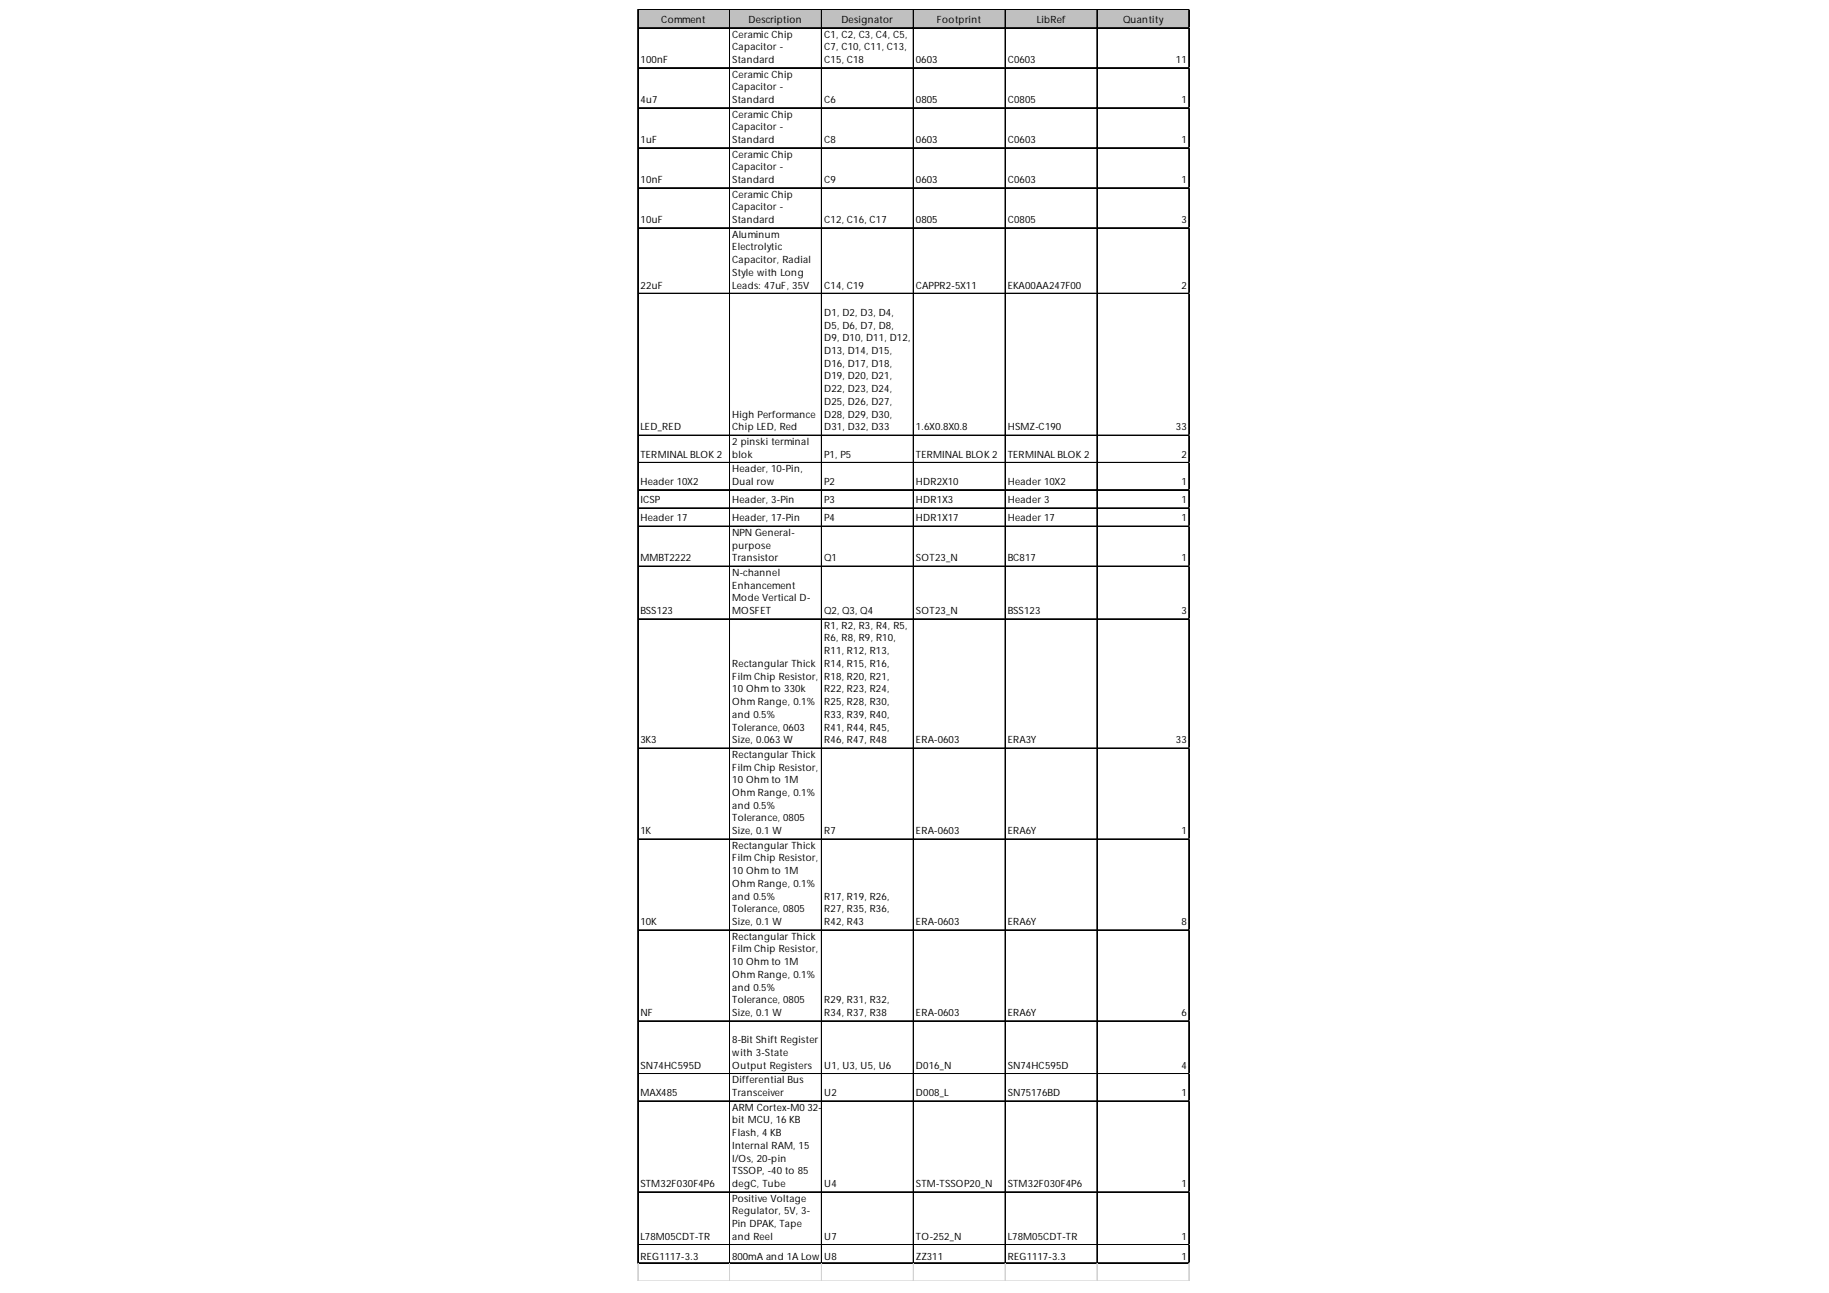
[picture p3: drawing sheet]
<svg xmlns="http://www.w3.org/2000/svg" width="297mm" height="210mm" viewBox="0 0 297 210" stroke-linecap="round" stroke-linejoin="round" font-family="sans-serif">
<defs><g id="words">
<g font-size="1.6">
<text x="107.4" y="3.7">Comment</text>
<text x="121.6" y="3.7">Description</text>
<text x="136.6" y="3.7">Designator</text>
<text x="152.1" y="3.7">Footprint</text>
<text x="168.4" y="3.7">LibRef</text>
<text x="182.4" y="3.7">Quantity</text>
<text x="104" y="10.2">100nF</text>
<text x="118.9" y="6.1">Ceramic Chip</text>
<text x="118.9" y="8.2">Capacitor-</text>
<text x="118.9" y="10.2">Standard</text>
<text x="133.8" y="6.1">C1, C2, C3, C4, C5,</text>
<text x="133.8" y="8.2">C7, C10, C11, C13,</text>
<text x="133.8" y="10.2">C15, C18</text>
<text x="148.7" y="10.2">0603</text>
<text x="163.7" y="10.2">C0603</text>
<text x="191" y="10.2">11</text>
<text x="104" y="16.7">4u7</text>
<text x="118.9" y="12.6">Ceramic Chip</text>
<text x="118.9" y="14.7">Capacitor-</text>
<text x="118.9" y="16.7">Standard</text>
<text x="133.8" y="16.7">C6</text>
<text x="148.7" y="16.7">0805</text>
<text x="163.7" y="16.7">C0805</text>
<text x="191.9" y="16.7">1</text>
<text x="104" y="23.2">1uF</text>
<text x="118.9" y="19.1">Ceramic Chip</text>
<text x="118.9" y="21.1">Capacitor-</text>
<text x="118.9" y="23.2">Standard</text>
<text x="133.8" y="23.2">C8</text>
<text x="148.7" y="23.2">0603</text>
<text x="163.7" y="23.2">C0603</text>
<text x="191.9" y="23.2">1</text>
<text x="104" y="29.7">10nF</text>
<text x="118.9" y="25.6">Ceramic Chip</text>
<text x="118.9" y="27.6">Capacitor-</text>
<text x="118.9" y="29.7">Standard</text>
<text x="133.8" y="29.7">C9</text>
<text x="148.7" y="29.7">0603</text>
<text x="163.7" y="29.7">C0603</text>
<text x="191.9" y="29.7">1</text>
<text x="118.9" y="32.1">Ceramic Chip</text>
<text x="118.9" y="34.1">Capacitor-</text>
<text x="104" y="36.2">10uF</text>
<text x="118.9" y="36.2">Standard</text>
<text x="118.9" y="38.6">Aluminum</text>
<text x="118.9" y="40.6">Electrolytic</text>
<text x="133.8" y="36.2">C12, C16, C17</text>
<text x="148.7" y="36.2">0805</text>
<text x="163.7" y="36.2">C0805</text>
<text x="191.9" y="36.2">3</text>
<text x="104" y="46.8">22uF</text>
<text x="118.9" y="42.7">Capacitor, Radial</text>
<text x="118.9" y="44.8">Style with Long</text>
<text x="118.9" y="46.8">Leads: 47uF, 35V</text>
<text x="133.8" y="46.8">C14, C19</text>
<text x="148.7" y="46.8">CAPPR2-5X11</text>
<text x="163.7" y="46.8">EKA00AA247F00</text>
<text x="191.9" y="46.8">2</text>
<text x="133.8" y="51.3">D1, D2, D3, D4,</text>
<text x="133.8" y="53.3">D5, D6, D7, D8,</text>
<text x="133.8" y="55.4">D9, D10, D11, D12,</text>
<text x="133.8" y="57.5">D13, D14, D15,</text>
<text x="133.8" y="59.5">D16, D17, D18,</text>
<text x="133.8" y="61.6">D19, D20, D21,</text>
<text x="133.8" y="63.7">D22, D23, D24,</text>
<text x="133.8" y="65.7">D25, D26, D27,</text>
<text x="104" y="69.9">LED_RED</text>
<text x="118.9" y="67.8">High Performance</text>
<text x="118.9" y="69.9">Chip LED, Red</text>
<text x="133.8" y="67.8">D28, D29, D30,</text>
<text x="133.8" y="69.9">D31, D32, D33</text>
<text x="148.7" y="69.9">1.6X0.8X0.8</text>
<text x="163.7" y="69.9">HSMZ-C190</text>
<text x="191" y="69.9">33</text>
<text x="104" y="74.3">TERMINALBLOK2</text>
<text x="118.9" y="72.2">2 pinski terminal</text>
<text x="118.9" y="74.3">blok</text>
<text x="118.9" y="76.7">Header, 10-Pin,</text>
<text x="133.8" y="74.3">P1, P5</text>
<text x="148.7" y="74.3">TERMINALBLOK2</text>
<text x="163.7" y="74.3">TERMINALBLOK2</text>
<text x="191.9" y="74.3">2</text>
<text x="104" y="78.7">Header10X2</text>
<text x="104" y="81.7">ICSP</text>
<text x="118.9" y="78.7">Dual row</text>
<text x="118.9" y="81.7">Header, 3-Pin</text>
<text x="133.8" y="78.7">P2</text>
<text x="133.8" y="81.7">P3</text>
<text x="148.7" y="78.7">HDR2X10</text>
<text x="148.7" y="81.7">HDR1X3</text>
<text x="163.7" y="78.7">Header10X2</text>
<text x="163.7" y="81.7">Header 3</text>
<text x="191.9" y="78.7">1</text>
<text x="191.9" y="81.7">1</text>
<text x="104" y="84.6">Header 17</text>
<text x="118.9" y="84.6">Header, 17-Pin</text>
<text x="118.9" y="87">NPN General-</text>
<text x="118.9" y="89.1">purpose</text>
<text x="133.8" y="84.6">P4</text>
<text x="148.7" y="84.6">HDR1X17</text>
<text x="163.7" y="84.6">Header 17</text>
<text x="191.9" y="84.6">1</text>
<text x="104" y="91.1">MMBT2222</text>
<text x="118.9" y="91.1">Transistor</text>
<text x="118.9" y="93.5">N-channel</text>
<text x="118.9" y="95.6">Enhancement</text>
<text x="133.8" y="91.1">Q1</text>
<text x="148.7" y="91.1">SOT23_N</text>
<text x="163.7" y="91.1">BC817</text>
<text x="191.9" y="91.1">1</text>
<text x="104" y="99.7">BSS123</text>
<text x="118.9" y="97.6">Mode Vertical D-</text>
<text x="118.9" y="99.7">MOSFET</text>
<text x="133.8" y="99.7">Q2, Q3, Q4</text>
<text x="148.7" y="99.7">SOT23_N</text>
<text x="163.7" y="99.7">BSS123</text>
<text x="191.9" y="99.7">3</text>
<text x="133.8" y="102.1">R1, R2, R3, R4, R5,</text>
<text x="133.8" y="104.1">R6, R8, R9, R10,</text>
<text x="133.8" y="106.2">R11, R12, R13,</text>
<text x="118.9" y="108.3">Rectangular Thick</text>
<text x="118.9" y="110.3">Film Chip Resistor,</text>
<text x="118.9" y="112.4">10 Ohm to 330k</text>
<text x="133.8" y="108.3">R14, R15, R16,</text>
<text x="133.8" y="110.3">R18, R20, R21,</text>
<text x="133.8" y="112.4">R22, R23, R24,</text>
<text x="118.9" y="114.5">Ohm Range, 0.1%</text>
<text x="118.9" y="116.5">and 0.5%</text>
<text x="118.9" y="118.6">Tolerance, 0603</text>
<text x="133.8" y="114.5">R25, R28, R30,</text>
<text x="133.8" y="116.5">R33, R39, R40,</text>
<text x="133.8" y="118.6">R41, R44, R45,</text>
<text x="104" y="120.7">3K3</text>
<text x="118.9" y="120.7">Size, 0.063 W</text>
<text x="118.9" y="123">Rectangular Thick</text>
<text x="118.9" y="125.1">Film Chip Resistor,</text>
<text x="133.8" y="120.7">R46, R47, R48</text>
<text x="148.7" y="120.7">ERA-0603</text>
<text x="163.7" y="120.7">ERA3Y</text>
<text x="191" y="120.7">33</text>
<text x="118.9" y="127.2">10 Ohm to 1M</text>
<text x="118.9" y="129.2">Ohm Range, 0.1%</text>
<text x="118.9" y="131.3">and 0.5%</text>
<text x="104" y="135.4">1K</text>
<text x="118.9" y="133.4">Tolerance, 0805</text>
<text x="118.9" y="135.4">Size, 0.1 W</text>
<text x="118.9" y="137.8">Rectangular Thick</text>
<text x="133.8" y="135.4">R7</text>
<text x="148.7" y="135.4">ERA-0603</text>
<text x="163.7" y="135.4">ERA6Y</text>
<text x="191.9" y="135.4">1</text>
<text x="118.9" y="139.9">Film Chip Resistor,</text>
<text x="118.9" y="141.9">10 Ohm to 1M</text>
<text x="118.9" y="144">Ohm Range, 0.1%</text>
<text x="118.9" y="146.1">and 0.5%</text>
<text x="118.9" y="148.1">Tolerance, 0805</text>
<text x="133.8" y="146.1">R17, R19, R26,</text>
<text x="133.8" y="148.1">R27, R35, R36,</text>
<text x="104" y="150.2">10K</text>
<text x="118.9" y="150.2">Size, 0.1 W</text>
<text x="118.9" y="152.6">Rectangular Thick</text>
<text x="118.9" y="154.6">Film Chip Resistor,</text>
<text x="133.8" y="150.2">R42, R43</text>
<text x="148.7" y="150.2">ERA-0603</text>
<text x="163.7" y="150.2">ERA6Y</text>
<text x="191.9" y="150.2">8</text>
<text x="118.9" y="156.7">10 Ohm to 1M</text>
<text x="118.9" y="158.8">Ohm Range, 0.1%</text>
<text x="118.9" y="160.8">and 0.5%</text>
<text x="104" y="165">NF</text>
<text x="118.9" y="162.9">Tolerance, 0805</text>
<text x="118.9" y="165">Size, 0.1 W</text>
<text x="133.8" y="162.9">R29, R31, R32,</text>
<text x="133.8" y="165">R34, R37, R38</text>
<text x="148.7" y="165">ERA-0603</text>
<text x="163.7" y="165">ERA6Y</text>
<text x="191.9" y="165">6</text>
<text x="104" y="173.5">SN74HC595D</text>
<text x="118.9" y="169.4">8-Bit Shift Register</text>
<text x="118.9" y="171.4">with 3-State</text>
<text x="118.9" y="173.5">Output Registers</text>
<text x="133.8" y="173.5">U1, U3, U5, U6</text>
<text x="148.7" y="173.5">D016_N</text>
<text x="163.7" y="173.5">SN74HC595D</text>
<text x="191.9" y="173.5">4</text>
<text x="104" y="177.9">MAX485</text>
<text x="118.9" y="175.9">Differential Bus</text>
<text x="118.9" y="177.9">Transceiver</text>
<text x="133.8" y="177.9">U2</text>
<text x="148.7" y="177.9">D008_L</text>
<text x="163.7" y="177.9">SN75176BD</text>
<text x="191.9" y="177.9">1</text>
<text x="118.9" y="180.3">ARM Cortex-M0 32-</text>
<text x="118.9" y="182.4">bit MCU, 16 KB</text>
<text x="118.9" y="184.4">Flash, 4 KB</text>
<text x="118.9" y="186.5">Internal RAM, 15</text>
<text x="118.9" y="188.6">I/Os, 20-pin</text>
<text x="118.9" y="190.6">TSSOP, -40 to 85</text>
<text x="104" y="192.7">STM32F030F4P6</text>
<text x="118.9" y="192.7">degC, Tube</text>
<text x="118.9" y="195.1">Positive Voltage</text>
<text x="118.9" y="197.1">Regulator, 5V, 3-</text>
<text x="133.8" y="192.7">U4</text>
<text x="148.7" y="192.7">STM-TSSOP20_N</text>
<text x="163.7" y="192.7">STM32F030F4P6</text>
<text x="191.9" y="192.7">1</text>
<text x="104" y="201.3">L78M05CDT-TR</text>
<text x="118.9" y="199.2">Pin DPAK, Tape</text>
<text x="118.9" y="201.3">and Reel</text>
<text x="133.8" y="201.3">U7</text>
<text x="148.7" y="201.3">TO-252_N</text>
<text x="163.7" y="201.3">L78M05CDT-TR</text>
<text x="191.9" y="201.3">1</text>
<text x="104" y="204.5">REG1117-3.3</text>
<text x="118.9" y="204.5">800mA and 1A Low</text>
<text x="133.7" y="204.5">DropoutPositive Re</text>
<text x="133.8" y="204.5">U8</text>
<text x="148.7" y="204.5">gulator 2.85V, 3.3V,</text>
<text x="148.7" y="204.5">ZZ311</text>
<text x="163.7" y="204.5">REG1117-3.3</text>
<text x="164" y="204.5">5V, and Adjustable</text>
<text x="191.9" y="204.5">1</text>
</g>
</g></defs>
<path d="M103.7 1.6h89.5v3h-89.5z" fill="#c0c0c0"/>
<g fill="none" stroke="#000" stroke-width=".16">
<path d="M103.6 1.5v203.6M103.7 1.5h89.5M103.7 1.6h89.5M103.7 4.5h89.5M103.7 4.6h89.5M103.7 11h89.5M103.7 11.1h89.5M103.7 17.5h89.5M103.7 17.6h89.5M118.5 1.7v203.4M118.6 1.7v203.4M133.4 1.7v203.4"/>
<path d="M133.5 1.7v203.4M148.3 1.7v203.4M148.4 1.7v203.4M163.2 1.7v203.4M163.3 1.7v203.4M178.1 1.7v203.4M178.2 1.7v203.4M193 1.7v203.4M193.1 1.7v203.4M103.7 24h89.5M103.7 30.5h89.5M103.7 37h89.5"/>
<path d="M103.7 47.6h89.5M103.7 47.7h89.5M103.7 70.6h89.5M103.7 70.7h89.5M103.7 75.1h89.5M103.7 79.5h89.5M103.7 79.6h89.5M103.7 82.4h89.5M103.7 82.5h89.5M103.7 85.4h89.5M103.7 85.5h89.5M103.7 91.9h89.5"/>
<path d="M103.7 92h89.5M103.7 100.5h89.5M103.7 121.4h89.5M103.7 121.5h89.5M103.7 136.2h89.5M103.7 136.3h89.5M103.7 150.9h89.5M103.7 151h89.5M103.7 165.7h89.5M103.7 165.8h89.5M103.7 174.3h89.5M103.7 178.7h89.5"/>
<path d="M103.7 178.8h89.5M103.7 193.5h89.5M103.7 202h89.5M103.7 202.1h89.5M103.7 205h89.5M103.7 205.1h89.5"/>
</g>
<g fill="none" stroke="#d4d4d4" stroke-width=".16">
<path d="M193.2 1.5h.1M103.6 205.1v2.9M118.5 205.1v2.9M118.6 205.1v2.9M133.4 205.1v2.9M133.5 205.1v2.9M148.3 205.1v2.9M148.4 205.1v2.9M163.2 205.1v2.9M163.3 205.1v2.9M178.1 205.1v2.9M178.2 205.1v2.9"/>
<path d="M193 205.1v2.9M193.1 205.1v2.9"/>
</g>
<path d="M193.2 1.5v.2z" fill="#d4d4d4"/>
<path d="M193.2 4.5h.1" fill="none" stroke="#d4d4d4" stroke-width=".16"/>
<path d="M193.2 4.5v.1z" fill="#d4d4d4"/>
<path d="M193.2 11h.1" fill="none" stroke="#d4d4d4" stroke-width=".16"/>
<path d="M193.2 11v.1z" fill="#d4d4d4"/>
<path d="M193.2 17.5h.1" fill="none" stroke="#d4d4d4" stroke-width=".16"/>
<path d="M193.2 17.5v.1z" fill="#d4d4d4"/>
<path d="M193.2 24h.1" fill="none" stroke="#d4d4d4" stroke-width=".16"/>
<path d="M193.2 24v.1z" fill="#d4d4d4"/>
<path d="M193.2 30.5h.1" fill="none" stroke="#d4d4d4" stroke-width=".16"/>
<path d="M193.2 30.5v.1z" fill="#d4d4d4"/>
<path d="M193.2 37h.1" fill="none" stroke="#d4d4d4" stroke-width=".16"/>
<path d="M193.2 37v.1z" fill="#d4d4d4"/>
<path d="M193.2 47.6h.1" fill="none" stroke="#d4d4d4" stroke-width=".16"/>
<path d="M193.2 47.6v.1z" fill="#d4d4d4"/>
<path d="M193.2 70.6h.1" fill="none" stroke="#d4d4d4" stroke-width=".16"/>
<path d="M193.2 70.6v.2z" fill="#d4d4d4"/>
<path d="M193.2 75.1h.1" fill="none" stroke="#d4d4d4" stroke-width=".16"/>
<path d="M193.2 75.1v.1z" fill="#d4d4d4"/>
<path d="M193.2 79.5h.1" fill="none" stroke="#d4d4d4" stroke-width=".16"/>
<path d="M193.2 79.5v.1z" fill="#d4d4d4"/>
<path d="M193.2 82.4h.1" fill="none" stroke="#d4d4d4" stroke-width=".16"/>
<path d="M193.2 82.4v.2z" fill="#d4d4d4"/>
<path d="M193.2 85.4h.1" fill="none" stroke="#d4d4d4" stroke-width=".16"/>
<path d="M193.2 85.4v.1z" fill="#d4d4d4"/>
<path d="M193.2 91.9h.1" fill="none" stroke="#d4d4d4" stroke-width=".16"/>
<path d="M193.2 91.9v.1z" fill="#d4d4d4"/>
<path d="M193.2 100.5h.1" fill="none" stroke="#d4d4d4" stroke-width=".16"/>
<path d="M193.2 100.5v.1z" fill="#d4d4d4"/>
<path d="M193.2 121.4h.1" fill="none" stroke="#d4d4d4" stroke-width=".16"/>
<path d="M193.2 121.4v.2z" fill="#d4d4d4"/>
<path d="M193.2 136.2h.1" fill="none" stroke="#d4d4d4" stroke-width=".16"/>
<path d="M193.2 136.2v.1z" fill="#d4d4d4"/>
<path d="M193.2 150.9h.1" fill="none" stroke="#d4d4d4" stroke-width=".16"/>
<path d="M193.2 150.9v.2z" fill="#d4d4d4"/>
<path d="M193.2 165.7h.1" fill="none" stroke="#d4d4d4" stroke-width=".16"/>
<path d="M193.2 165.7v.2z" fill="#d4d4d4"/>
<path d="M193.2 174.3h.1" fill="none" stroke="#d4d4d4" stroke-width=".16"/>
<path d="M193.2 174.3v.1z" fill="#d4d4d4"/>
<path d="M193.2 178.7h.1" fill="none" stroke="#d4d4d4" stroke-width=".16"/>
<path d="M193.2 178.7v.2z" fill="#d4d4d4"/>
<path d="M193.2 193.5h.1" fill="none" stroke="#d4d4d4" stroke-width=".16"/>
<path d="M193.2 193.5v.1z" fill="#d4d4d4"/>
<path d="M193.2 202h.1" fill="none" stroke="#d4d4d4" stroke-width=".16"/>
<path d="M193.2 202v.2z" fill="#d4d4d4"/>
<path d="M193.2 205h.1" fill="none" stroke="#d4d4d4" stroke-width=".16"/>
<path d="M193.2 205v.1z" fill="#d4d4d4"/>
<path d="M103.6 207.9h89.6" fill="none" stroke="#d4d4d4" stroke-width=".16"/>
<use href="#words"/>
</svg>
